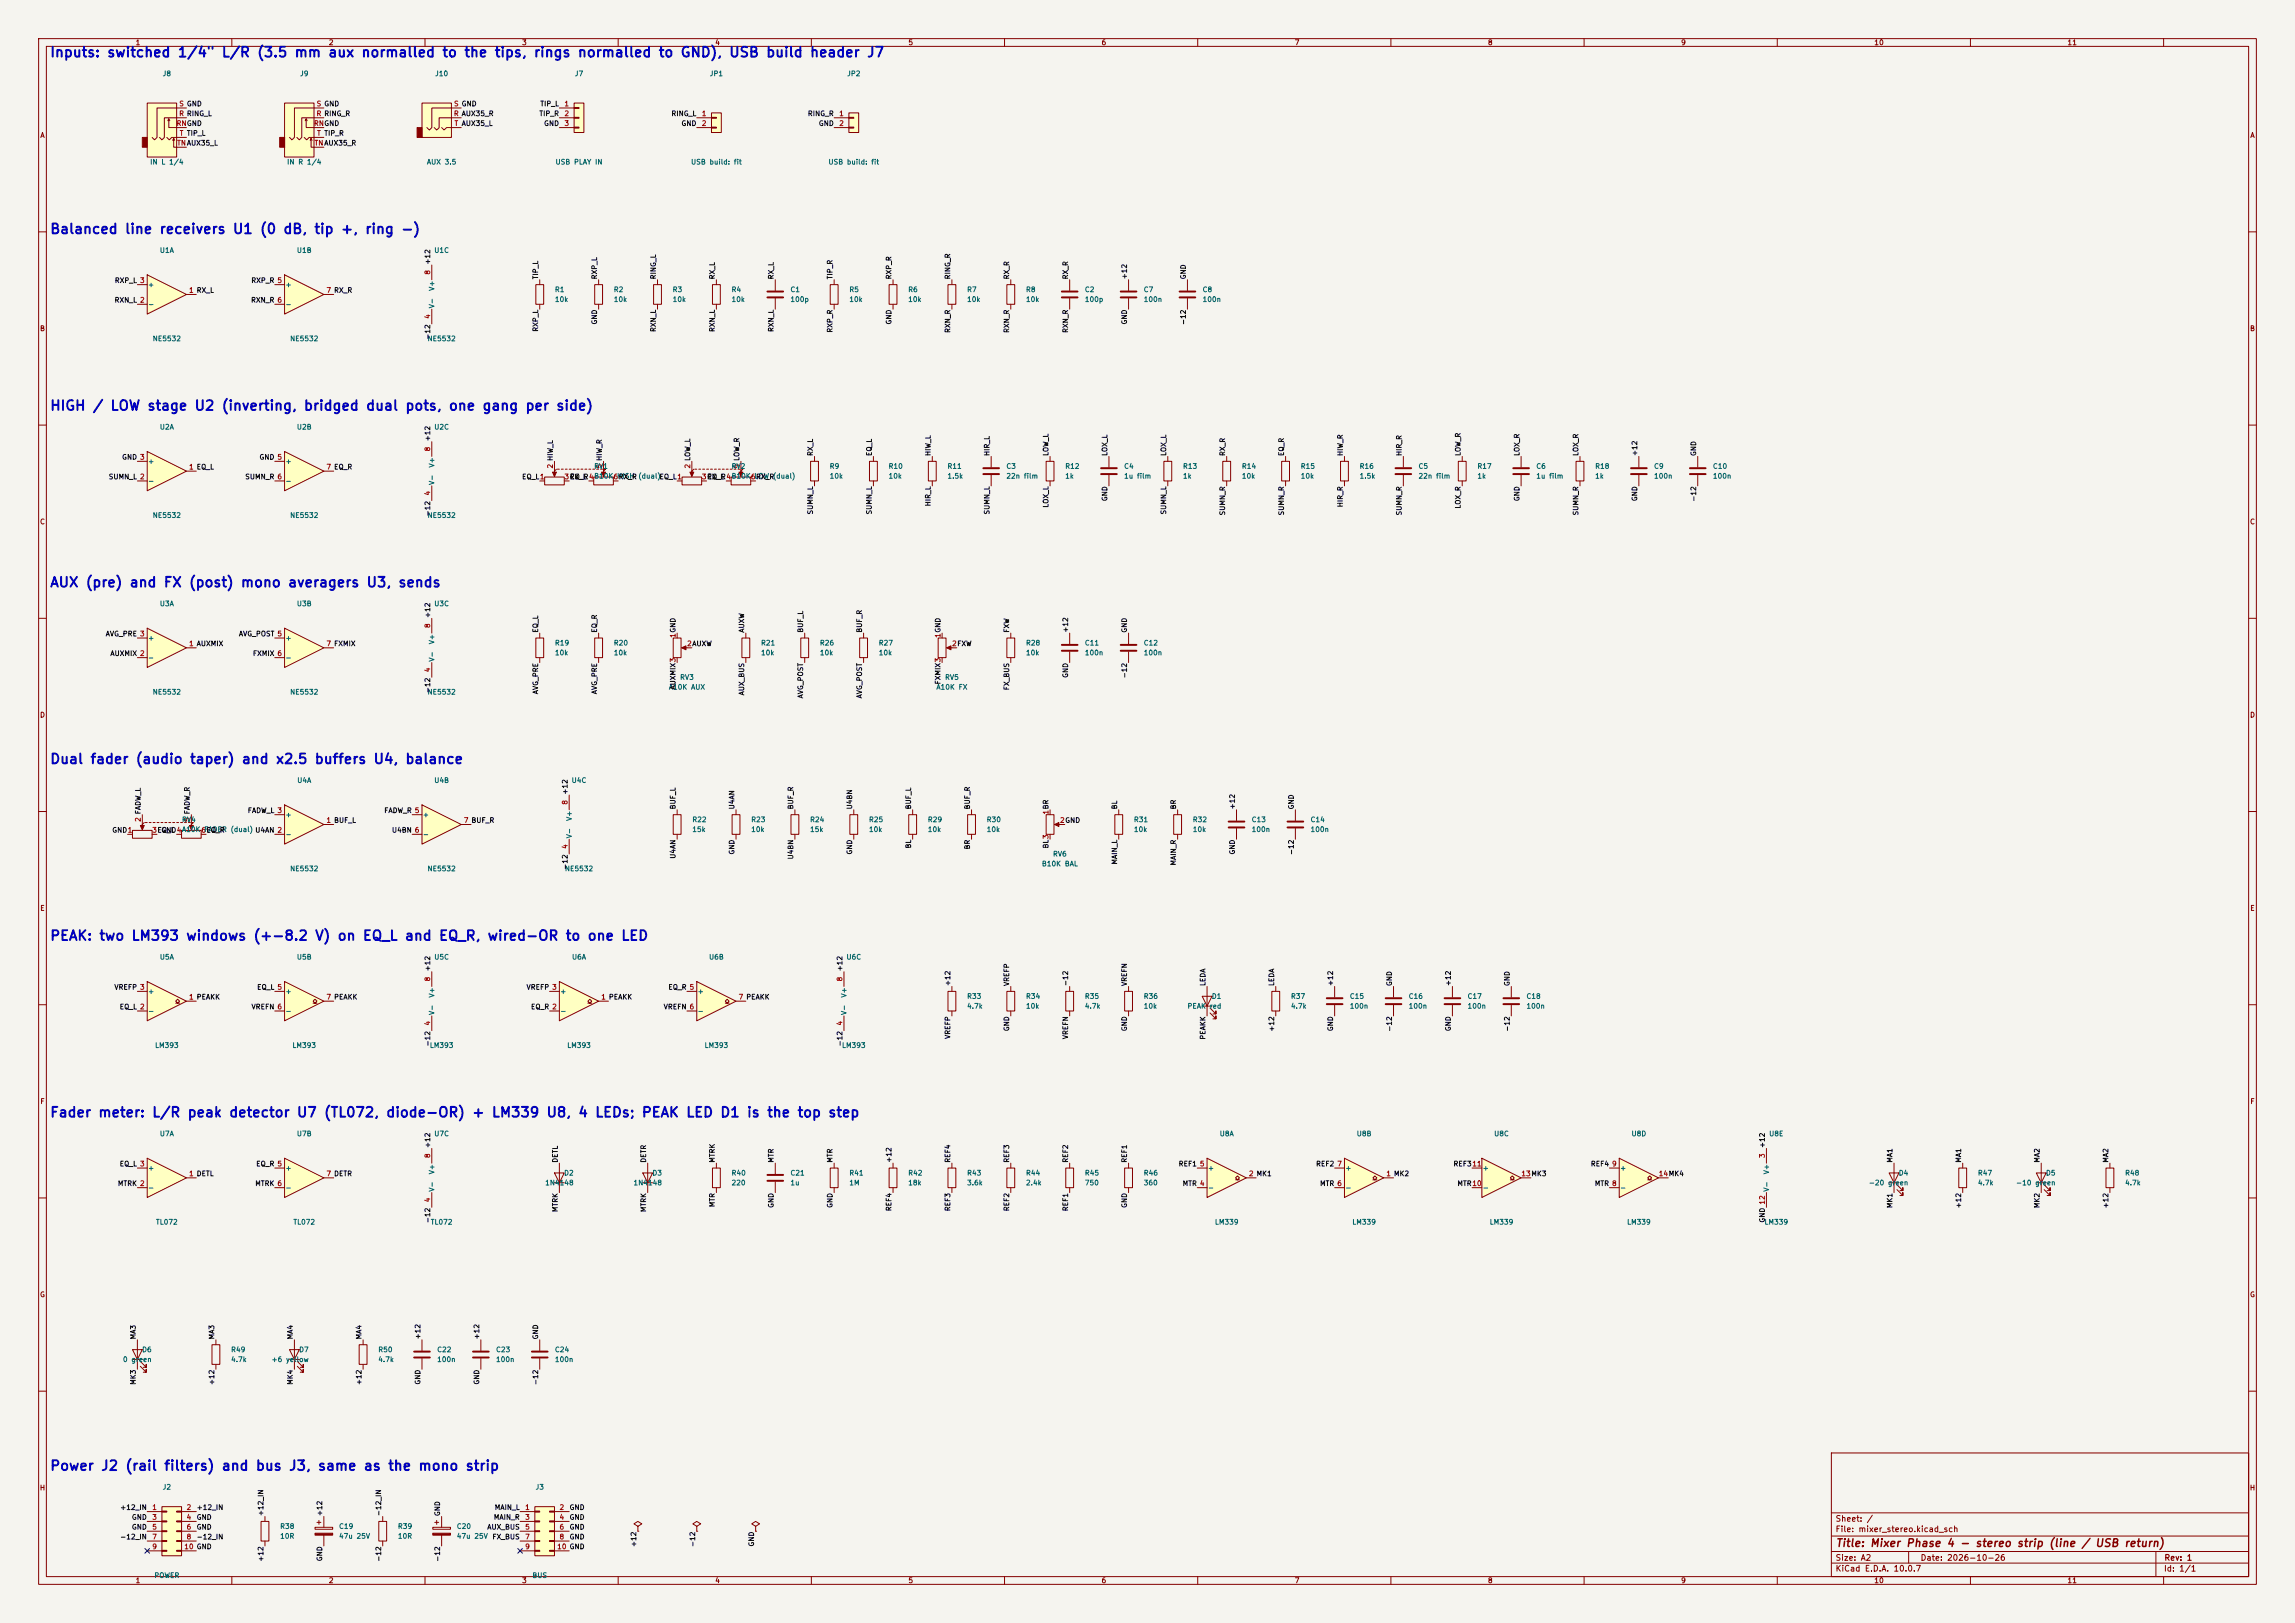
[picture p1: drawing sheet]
<svg xmlns="http://www.w3.org/2000/svg" width="594mm" height="420mm" viewBox="0 0 594 420" stroke-linecap="round" stroke-linejoin="round" font-family="sans-serif">
<defs><g id="words">
<g font-size="2.5" fill="#0000c2">
<text x="12.8" y="15.4">Inputs: switched 1/4&quot; L/R (3.5 mm aux normalled to the tips, rings normalled to GND), USB build header J7</text>
<text x="12.8" y="61.1">Balanced line receivers U1 (0 dB, tip +, ring -)</text>
<text x="12.8" y="106.9">HIGH / LOW stage U2 (inverting, bridged dual pots, one gang per side)</text>
<text x="12.8" y="152.6">AUX (pre) and FX (post) mono averagers U3, sends</text>
<text x="12.8" y="198.3">Dual fader (audio taper) and x2.5 buffers U4, balance</text>
<text x="12.8" y="244">PEAK: two LM393 windows (+-8.2 V) on EQ_L and EQ_R, wired-OR to one LED</text>
<text x="12.8" y="289.7">Fader meter: L/R peak detector U7 (TL072, diode-OR) + LM339 U8, 4 LEDs; PEAK LED D1 is the top step</text>
<text x="12.8" y="381.2">Power J2 (rail filters) and bus J3, same as the mono strip</text>
</g>
<text font-size="2" fill="#840000" x="475" y="400.8">Title: Mixer Phase 4 - stereo strip (line / USB return)</text>
<g font-size="1.5" fill="#840000">
<text x="475" y="394.1">Sheet: /</text>
<text x="475" y="396.8">File: mixer_stereo.kicad_sch</text>
<text x="475" y="407">KiCad E.D.A. 10.0.7</text>
<text x="475" y="404.2">Size: A2</text>
<text x="497" y="404.2">Date: 2026-10-26</text>
<text x="560" y="407">Id: 1/1</text>
<text x="560.1" y="404.2">Rev: 1</text>
</g>
<g font-size="1.3" fill="#840000">
<text x="35" y="12">1</text>
<text x="85" y="12">2</text>
<text x="135" y="12">3</text>
<text x="185" y="12">4</text>
<text x="235" y="12">5</text>
<text x="285" y="12">6</text>
<text x="335" y="12">7</text>
<text x="385" y="12">8</text>
<text x="435" y="12">9</text>
<text x="485" y="12">10</text>
<text x="535" y="12">11</text>
<text x="10.3" y="36">A</text>
<text x="582.3" y="36">A</text>
<text x="10.2" y="86">B</text>
<text x="582.2" y="86">B</text>
<text x="10.2" y="136">C</text>
<text x="582.2" y="136">C</text>
<text x="10.2" y="186">D</text>
<text x="582.2" y="186">D</text>
<text x="10.3" y="236">E</text>
<text x="582.3" y="236">E</text>
<text x="10.3" y="286">F</text>
<text x="582.3" y="286">F</text>
<text x="10.2" y="336">G</text>
<text x="582.2" y="336">G</text>
<text x="10.2" y="386">H</text>
<text x="582.2" y="386">H</text>
<text x="35" y="410">1</text>
<text x="85" y="410">2</text>
<text x="135" y="410">3</text>
<text x="185" y="410">4</text>
<text x="235" y="410">5</text>
<text x="285" y="410">6</text>
<text x="335" y="410">7</text>
<text x="385" y="410">8</text>
<text x="435" y="410">9</text>
<text x="485" y="410">10</text>
<text x="535" y="410">11</text>
</g>
<g font-size="1.3" fill="#006464">
<text x="42" y="20">J8</text>
<text x="77.5" y="20">J9</text>
<text x="112.5" y="20">J10</text>
<text x="148.6" y="20">J7</text>
<text x="183.6" y="20">JP1</text>
<text x="219.1" y="20">JP2</text>
<text x="38.7" y="42.9">IN L 1/4</text>
<text x="74.2" y="42.9">IN R 1/4</text>
<text x="110.4" y="42.9">AUX 3.5</text>
<text x="143.7" y="42.9">USB PLAY IN</text>
<text x="178.7" y="42.9">USB build: fit</text>
<text x="214.3" y="42.9">USB build: fit</text>
<text x="41.2" y="65.7">U1A</text>
<text x="76.7" y="65.7">U1B</text>
<text x="112.3" y="65.7">U1C</text>
<text x="38.2" y="74.6">+</text>
<text x="73.8" y="74.6">+</text>
<text x="112.7" y="75.4" transform="rotate(-90 112.7 75.4)">V+</text>
<text x="143.5" y="75.9">R1</text>
<text x="158.7" y="75.9">R2</text>
<text x="174" y="75.9">R3</text>
<text x="189.2" y="75.9">R4</text>
<text x="204.5" y="75.9">C1</text>
<text x="219.7" y="75.9">R5</text>
<text x="234.9" y="75.9">R6</text>
<text x="250.2" y="75.9">R7</text>
<text x="265.4" y="75.9">R8</text>
<text x="280.7" y="75.9">C2</text>
<text x="295.9" y="75.9">C7</text>
<text x="311.1" y="75.9">C8</text>
<text x="38.2" y="79.7">-</text>
<text x="73.8" y="79.7">-</text>
<text x="112.7" y="79.9" transform="rotate(-90 112.7 79.9)">V-</text>
<text x="143.5" y="78.4">10k</text>
<text x="158.7" y="78.4">10k</text>
<text x="174" y="78.4">10k</text>
<text x="189.2" y="78.4">10k</text>
<text x="204.5" y="78.4">100p</text>
<text x="219.7" y="78.4">10k</text>
<text x="234.9" y="78.4">10k</text>
<text x="250.2" y="78.4">10k</text>
<text x="265.4" y="78.4">10k</text>
<text x="280.7" y="78.4">100p</text>
<text x="295.9" y="78.4">100n</text>
<text x="311.1" y="78.4">100n</text>
<text x="39.4" y="88.6">NE5532</text>
<text x="75" y="88.6">NE5532</text>
<text x="110.5" y="88.6">NE5532</text>
<text x="41.2" y="111.5">U2A</text>
<text x="76.7" y="111.5">U2B</text>
<text x="112.3" y="111.5">U2C</text>
<text x="38.2" y="125.4">-</text>
<text x="38.2" y="120.3">+</text>
<text x="73.8" y="120.3">+</text>
<text x="73.8" y="125.4">-</text>
<text x="112.7" y="125.6" transform="rotate(-90 112.7 125.6)">V-</text>
<text x="112.7" y="121.1" transform="rotate(-90 112.7 121.1)">V+</text>
<text x="153.7" y="121.6">RV1</text>
<text x="189.2" y="121.6">RV2</text>
<text x="214.6" y="121.6">R9</text>
<text x="214.6" y="124.2">10k</text>
<text x="229.9" y="121.6">R10</text>
<text x="229.9" y="124.2">10k</text>
<text x="245.1" y="121.6">R11</text>
<text x="245.1" y="124.2">1.5k</text>
<text x="260.3" y="121.6">C3</text>
<text x="260.3" y="124.2">22n film</text>
<text x="275.6" y="121.6">R12</text>
<text x="275.6" y="124.2">1k</text>
<text x="290.8" y="121.6">C4</text>
<text x="290.8" y="124.2">1u film</text>
<text x="306.1" y="121.6">R13</text>
<text x="306.1" y="124.2">1k</text>
<text x="321.3" y="121.6">R14</text>
<text x="321.3" y="124.2">10k</text>
<text x="336.5" y="121.6">R15</text>
<text x="336.5" y="124.2">10k</text>
<text x="351.8" y="121.6">R16</text>
<text x="351.8" y="124.2">1.5k</text>
<text x="367" y="121.6">C5</text>
<text x="367" y="124.2">22n film</text>
<text x="382.3" y="121.6">R17</text>
<text x="382.3" y="124.2">1k</text>
<text x="397.5" y="121.6">C6</text>
<text x="397.5" y="124.2">1u film</text>
<text x="412.7" y="121.6">R18</text>
<text x="412.7" y="124.2">1k</text>
<text x="428" y="121.6">C9</text>
<text x="428" y="124.2">100n</text>
<text x="443.2" y="121.6">C10</text>
<text x="443.2" y="124.2">100n</text>
<text x="39.4" y="134.3">NE5532</text>
<text x="75" y="134.3">NE5532</text>
<text x="110.5" y="134.3">NE5532</text>
<text x="41.2" y="157.2">U3A</text>
<text x="76.7" y="157.2">U3B</text>
<text x="112.3" y="157.2">U3C</text>
<text x="38.2" y="166.1">+</text>
<text x="73.8" y="166.1">+</text>
<text x="112.7" y="166.8" transform="rotate(-90 112.7 166.8)">V+</text>
<text x="143.5" y="167.3">R19</text>
<text x="158.7" y="167.3">R20</text>
<text x="196.8" y="167.3">R21</text>
<text x="212.1" y="167.3">R26</text>
<text x="227.3" y="167.3">R27</text>
<text x="265.4" y="167.3">R28</text>
<text x="280.7" y="167.3">C11</text>
<text x="295.9" y="167.3">C12</text>
<text x="38.2" y="171.1">-</text>
<text x="73.8" y="171.1">-</text>
<text x="112.7" y="171.3" transform="rotate(-90 112.7 171.3)">V-</text>
<text x="143.5" y="169.9">10k</text>
<text x="158.7" y="169.9">10k</text>
<text x="196.8" y="169.9">10k</text>
<text x="212.1" y="169.9">10k</text>
<text x="227.3" y="169.9">10k</text>
<text x="265.4" y="169.9">10k</text>
<text x="280.7" y="169.9">100n</text>
<text x="295.9" y="169.9">100n</text>
<text x="173" y="178.8">A10K AUX</text>
<text x="175.9" y="176.2">RV3</text>
<text x="242.2" y="178.8">A10K FX</text>
<text x="244.5" y="176.2">RV5</text>
<text x="39.4" y="180">NE5532</text>
<text x="75" y="180">NE5532</text>
<text x="110.5" y="180">NE5532</text>
<text x="76.8" y="202.9">U4A</text>
<text x="112.3" y="202.9">U4B</text>
<text x="147.8" y="202.9">U4C</text>
<text x="47" y="213.1">RV4</text>
<text x="52.7" y="215.6">FADER (dual) U4AN 2</text>
<text x="73.8" y="211.8">+</text>
<text x="109.3" y="211.8">+</text>
<text x="148.3" y="212.6" transform="rotate(-90 148.3 212.6)">V+</text>
<text x="179.1" y="213.1">R22</text>
<text x="179.1" y="215.6">15k</text>
<text x="194.3" y="213.1">R23</text>
<text x="194.3" y="215.6">10k</text>
<text x="209.5" y="213.1">R24</text>
<text x="209.5" y="215.6">15k</text>
<text x="224.8" y="213.1">R25</text>
<text x="224.8" y="215.6">10k</text>
<text x="240" y="213.1">R29</text>
<text x="240" y="215.6">10k</text>
<text x="255.3" y="213.1">R30</text>
<text x="255.3" y="215.6">10k</text>
<text x="293.4" y="213.1">R31</text>
<text x="293.4" y="215.6">10k</text>
<text x="308.6" y="213.1">R32</text>
<text x="308.6" y="215.6">10k</text>
<text x="323.8" y="213.1">C13</text>
<text x="323.8" y="215.6">100n</text>
<text x="339.1" y="213.1">C14</text>
<text x="339.1" y="215.6">100n</text>
<text x="73.8" y="216.9">-</text>
<text x="109.3" y="216.9">-</text>
<text x="148.3" y="217.1" transform="rotate(-90 148.3 217.1)">V-</text>
<text x="272.4" y="221.9">RV6</text>
<text x="75" y="225.8">NE5532</text>
<text x="110.5" y="225.8">NE5532</text>
<text x="146.1" y="225.8">NE5532</text>
<text x="269.5" y="224.5">B10K BAL</text>
<text x="41.2" y="248.6">U5A</text>
<text x="76.7" y="248.6">U5B</text>
<text x="112.3" y="248.6">U5C</text>
<text x="147.9" y="248.6">U6A</text>
<text x="183.4" y="248.6">U6B</text>
<text x="218.9" y="248.6">U6C</text>
<text x="38.2" y="257.5">+</text>
<text x="73.8" y="257.5">+</text>
<text x="144.9" y="257.5">+</text>
<text x="180.4" y="257.5">+</text>
<text x="38.2" y="262.6">-</text>
<text x="73.8" y="262.6">-</text>
<text x="112.7" y="262.8" transform="rotate(-90 112.7 262.8)">V-</text>
<text x="112.7" y="258.3" transform="rotate(-90 112.7 258.3)">V+</text>
<text x="144.9" y="262.6">-</text>
<text x="180.4" y="262.6">-</text>
<text x="219.4" y="262.8" transform="rotate(-90 219.4 262.8)">V-</text>
<text x="219.4" y="258.3" transform="rotate(-90 219.4 258.3)">V+</text>
<text x="250.2" y="258.8">R33</text>
<text x="250.2" y="261.3">4.7k</text>
<text x="265.4" y="258.8">R34</text>
<text x="265.4" y="261.3">10k</text>
<text x="280.7" y="258.8">R35</text>
<text x="280.7" y="261.3">4.7k</text>
<text x="295.9" y="258.8">R36</text>
<text x="295.9" y="261.3">10k</text>
<text x="307.2" y="261.3">PEAK</text>
<text x="313" y="261.3">red</text>
<text x="313.5" y="258.8">D1</text>
<text x="334" y="258.8">R37</text>
<text x="334" y="261.3">4.7k</text>
<text x="349.2" y="258.8">C15</text>
<text x="349.2" y="261.3">100n</text>
<text x="364.5" y="258.8">C16</text>
<text x="364.5" y="261.3">100n</text>
<text x="379.7" y="258.8">C17</text>
<text x="379.7" y="261.3">100n</text>
<text x="395" y="258.8">C18</text>
<text x="395" y="261.3">100n</text>
<text x="40" y="271.5">LM393</text>
<text x="75.6" y="271.5">LM393</text>
<text x="111.1" y="271.5">LM393</text>
<text x="146.7" y="271.5">LM393</text>
<text x="182.2" y="271.5">LM393</text>
<text x="217.8" y="271.5">LM393</text>
<text x="41.2" y="294.3">U7A</text>
<text x="76.7" y="294.3">U7B</text>
<text x="112.3" y="294.3">U7C</text>
<text x="315.6" y="294.3">U8A</text>
<text x="351" y="294.3">U8B</text>
<text x="386.6" y="294.3">U8C</text>
<text x="422.1" y="294.3">U8D</text>
<text x="457.8" y="294.3">U8E</text>
<text x="38.2" y="303.2">+</text>
<text x="73.8" y="303.2">+</text>
<text x="112.7" y="304" transform="rotate(-90 112.7 304)">V+</text>
<text x="145.9" y="304.5">D2</text>
<text x="168.7" y="304.5">D3</text>
<text x="189.2" y="304.5">R40</text>
<text x="204.5" y="304.5">C21</text>
<text x="219.7" y="304.5">R41</text>
<text x="234.9" y="304.5">R42</text>
<text x="250.2" y="304.5">R43</text>
<text x="265.4" y="304.5">R44</text>
<text x="280.7" y="304.5">R45</text>
<text x="295.9" y="304.5">R46</text>
<text x="312.5" y="303.2">+</text>
<text x="348.1" y="303.2">+</text>
<text x="383.6" y="303.2">+</text>
<text x="419.2" y="303.2">+</text>
<text x="458.2" y="304" transform="rotate(-90 458.2 304)">V+</text>
<text x="491.3" y="304.5">D4</text>
<text x="511.8" y="304.5">R47</text>
<text x="529.4" y="304.5">D5</text>
<text x="549.9" y="304.5">R48</text>
<text x="38.2" y="308.3">-</text>
<text x="73.8" y="308.3">-</text>
<text x="112.7" y="308.5" transform="rotate(-90 112.7 308.5)">V-</text>
<text x="141" y="307">1N4148</text>
<text x="163.8" y="307">1N4148</text>
<text x="189.2" y="307">220</text>
<text x="204.5" y="307">1u</text>
<text x="219.7" y="307">1M</text>
<text x="234.9" y="307">18k</text>
<text x="250.2" y="307">3.6k</text>
<text x="265.4" y="307">2.4k</text>
<text x="280.7" y="307">750</text>
<text x="295.9" y="307">360</text>
<text x="312.5" y="308.3">-</text>
<text x="348.1" y="308.3">-</text>
<text x="383.6" y="308.3">-</text>
<text x="419.2" y="308.3">-</text>
<text x="458.2" y="308.5" transform="rotate(-90 458.2 308.5)">V-</text>
<text x="483.6" y="307">-20 green</text>
<text x="511.8" y="307">4.7k</text>
<text x="521.7" y="307">-10 green</text>
<text x="549.9" y="307">4.7k</text>
<text x="40.2" y="317.2">TL072</text>
<text x="75.8" y="317.2">TL072</text>
<text x="111.4" y="317.2">TL072</text>
<text x="314.3" y="317.2">LM339</text>
<text x="349.9" y="317.2">LM339</text>
<text x="385.4" y="317.2">LM339</text>
<text x="421" y="317.2">LM339</text>
<text x="456.6" y="317.2">LM339</text>
<text x="31.7" y="352.8">0 green</text>
<text x="36.7" y="350.2">D6</text>
<text x="59.7" y="350.2">R49</text>
<text x="59.7" y="352.8">4.7k</text>
<text x="70.2" y="352.8">+6 yellow</text>
<text x="77.3" y="350.2">D7</text>
<text x="97.8" y="350.2">R50</text>
<text x="97.8" y="352.8">4.7k</text>
<text x="113" y="350.2">C22</text>
<text x="113" y="352.8">100n</text>
<text x="128.3" y="350.2">C23</text>
<text x="128.3" y="352.8">100n</text>
<text x="143.5" y="350.2">C24</text>
<text x="143.5" y="352.8">100n</text>
<text x="42" y="385.8">J2</text>
<text x="138.5" y="385.8">J3</text>
<text x="72.4" y="395.9">R38</text>
<text x="87.6" y="395.9">C19</text>
<text x="102.9" y="395.9">R39</text>
<text x="118.1" y="395.9">C20</text>
<text x="72.4" y="398.5">10R</text>
<text x="87.6" y="398.5">47u 25V</text>
<text x="102.9" y="398.5">10R</text>
<text x="118.1" y="398.5">47u 25V</text>
<text x="39.8" y="408.6">POWER</text>
<text x="137.7" y="408.6">BUS</text>
</g>
<g font-size="1.3" fill="#a90000">
<text x="46.3" y="27.8">S GND</text>
<text x="81.8" y="27.8">S GND</text>
<text x="117.4" y="27.8">S GND</text>
<text x="146" y="27.8">1</text>
<text x="45.6" y="32.9">RNGND</text>
<text x="46.2" y="30.3">R RING_L</text>
<text x="46.4" y="35.4">T TIP_L</text>
<text x="81.1" y="32.9">RNGND</text>
<text x="81.8" y="30.3">R RING_R</text>
<text x="81.9" y="35.4">T TIP_R</text>
<text x="117.3" y="30.3">R AUX35_R</text>
<text x="117.5" y="32.9">T AUX35_L</text>
<text x="146" y="30.3">2</text>
<text x="146" y="32.9">3</text>
<text x="181.5" y="30.3">1</text>
<text x="181.5" y="32.9">2</text>
<text x="217.1" y="30.3">1</text>
<text x="217.1" y="32.9">2</text>
<text x="45.7" y="38">TNAUX35_L</text>
<text x="81.3" y="38">TNAUX35_R</text>
<text x="111.6" y="71.2" transform="rotate(-90 111.6 71.2)">8</text>
<text x="48.8" y="76.1">1 RX_L</text>
<text x="84.4" y="76.1">7 RX_R</text>
<text x="111.6" y="82.6" transform="rotate(-90 111.6 82.6)">4</text>
<text x="111.6" y="116.9" transform="rotate(-90 111.6 116.9)">8</text>
<text x="48.8" y="121.8">1 EQ_L</text>
<text x="84.4" y="121.8">7 EQ_R</text>
<text x="143.4" y="121.4" transform="rotate(-90 143.4 121.4)">2 HIW_L</text>
<text x="146" y="124.3">3RX_L</text>
<text x="156.1" y="121.4" transform="rotate(-90 156.1 121.4)">5 HIW_R</text>
<text x="178.9" y="121.4" transform="rotate(-90 178.9 121.4)">2 LOW_L</text>
<text x="181.5" y="124.3">3RX_L</text>
<text x="191.6" y="121.4" transform="rotate(-90 191.6 121.4)">5 LOW_R</text>
<text x="111.6" y="128.4" transform="rotate(-90 111.6 128.4)">4</text>
<text x="48.8" y="167.5">1 AUXMIX</text>
<text x="84.4" y="167.5">7 FXMIX</text>
<text x="111.6" y="162.7" transform="rotate(-90 111.6 162.7)">8</text>
<text x="175.1" y="165.2" transform="rotate(-90 175.1 165.2)">1GND</text>
<text x="177.7" y="167.5">2AUXW</text>
<text x="243.7" y="165.2" transform="rotate(-90 243.7 165.2)">1GND</text>
<text x="246.3" y="167.5">2FXW</text>
<text x="111.6" y="174.1" transform="rotate(-90 111.6 174.1)">4</text>
<text x="147.2" y="208.4" transform="rotate(-90 147.2 208.4)">8</text>
<text x="36.7" y="212.8" transform="rotate(-90 36.7 212.8)">2 FADW_L</text>
<text x="39.3" y="215.8">3EQ_L</text>
<text x="49.4" y="212.8" transform="rotate(-90 49.4 212.8)">5 FADW_R</text>
<text x="84.4" y="213.2">1 BUF_L</text>
<text x="119.9" y="213.2">7 BUF_R</text>
<text x="271.6" y="210.9" transform="rotate(-90 271.6 210.9)">1BR</text>
<text x="274.2" y="213.2">2GND</text>
<text x="147.2" y="219.8" transform="rotate(-90 147.2 219.8)">4</text>
<text x="111.6" y="254.1" transform="rotate(-90 111.6 254.1)">8</text>
<text x="218.3" y="254.1" transform="rotate(-90 218.3 254.1)">8</text>
<text x="48.8" y="258.9">1 PEAKK</text>
<text x="84.4" y="258.9">7 PEAKK</text>
<text x="155.5" y="258.9">1 PEAKK</text>
<text x="191" y="258.9">7 PEAKK</text>
<text x="111.6" y="265.5" transform="rotate(-90 111.6 265.5)">4</text>
<text x="218.3" y="265.5" transform="rotate(-90 218.3 265.5)">4</text>
<text x="111.6" y="299.8" transform="rotate(-90 111.6 299.8)">8</text>
<text x="457.1" y="299.8" transform="rotate(-90 457.1 299.8)">3</text>
<text x="48.8" y="304.7">1 DETL</text>
<text x="84.4" y="304.7">7 DETR</text>
<text x="310.4" y="302.1">5</text>
<text x="323.1" y="304.7">2 MK1</text>
<text x="346" y="302.1">7</text>
<text x="358.7" y="304.7">1 MK2</text>
<text x="393.6" y="304.7">13MK3</text>
<text x="417.1" y="302.1">9</text>
<text x="429.2" y="304.7">14MK4</text>
<text x="111.6" y="311.2" transform="rotate(-90 111.6 311.2)">4</text>
<text x="39.3" y="391">1</text>
<text x="39.3" y="393.6">3</text>
<text x="48.2" y="391">2</text>
<text x="48.2" y="393.6">4</text>
<text x="135.8" y="391">1</text>
<text x="135.8" y="393.6">3</text>
<text x="144.7" y="391">2</text>
<text x="144.7" y="393.6">4</text>
<text x="39.3" y="396.1">5</text>
<text x="39.3" y="398.6">7</text>
<text x="39.3" y="401.2">9</text>
<text x="47.6" y="401.2">10 GND</text>
<text x="48.2" y="396.1">6</text>
<text x="48.2" y="398.6">8</text>
<text x="135.8" y="396.1">5</text>
<text x="135.8" y="398.6">7</text>
<text x="135.8" y="401.2">9</text>
<text x="144.1" y="401.2">10 GND</text>
<text x="144.7" y="396.1">6</text>
<text x="144.7" y="398.6">8</text>
</g>
<g font-size="1.3" fill="#0f0f0f">
<text x="139.7" y="27.8">TIP_L</text>
<text x="139.5" y="30.4">TIP_R</text>
<text x="140.7" y="32.9">GND</text>
<text x="173.6" y="30.4">RING_L</text>
<text x="176.2" y="32.9">GND</text>
<text x="209" y="30.4">RING_R</text>
<text x="211.8" y="32.9">GND</text>
<text x="111.6" y="68.6" transform="rotate(-90 111.6 68.6)">+12</text>
<text x="29.6" y="73.5">RXP_L 3</text>
<text x="64.9" y="73.5">RXP_R 5</text>
<text x="139.6" y="72.4" transform="rotate(-90 139.6 72.4)">TIP_L</text>
<text x="154.8" y="72.4" transform="rotate(-90 154.8 72.4)">RXP_L</text>
<text x="170.1" y="72.4" transform="rotate(-90 170.1 72.4)">RING_L</text>
<text x="185.3" y="72.4" transform="rotate(-90 185.3 72.4)">RX_L</text>
<text x="200.5" y="72.4" transform="rotate(-90 200.5 72.4)">RX_L</text>
<text x="215.8" y="72.4" transform="rotate(-90 215.8 72.4)">TIP_R</text>
<text x="231" y="72.4" transform="rotate(-90 231 72.4)">RXP_R</text>
<text x="246.3" y="72.4" transform="rotate(-90 246.3 72.4)">RING_R</text>
<text x="261.5" y="72.4" transform="rotate(-90 261.5 72.4)">RX_R</text>
<text x="276.7" y="72.4" transform="rotate(-90 276.7 72.4)">RX_R</text>
<text x="292" y="72.4" transform="rotate(-90 292 72.4)">+12</text>
<text x="307.2" y="72.4" transform="rotate(-90 307.2 72.4)">GND</text>
<text x="29.5" y="78.6">RXN_L 2</text>
<text x="64.8" y="78.6">RXN_R 6</text>
<text x="111.6" y="88" transform="rotate(-90 111.6 88)">-12</text>
<text x="139.6" y="86" transform="rotate(-90 139.6 86)">RXP_L</text>
<text x="154.8" y="84.1" transform="rotate(-90 154.8 84.1)">GND</text>
<text x="170.1" y="86" transform="rotate(-90 170.1 86)">RXN_L</text>
<text x="185.3" y="86" transform="rotate(-90 185.3 86)">RXN_L</text>
<text x="200.5" y="86" transform="rotate(-90 200.5 86)">RXN_L</text>
<text x="215.8" y="86.2" transform="rotate(-90 215.8 86.2)">RXP_R</text>
<text x="231" y="84.1" transform="rotate(-90 231 84.1)">GND</text>
<text x="246.3" y="86.3" transform="rotate(-90 246.3 86.3)">RXN_R</text>
<text x="261.5" y="86.3" transform="rotate(-90 261.5 86.3)">RXN_R</text>
<text x="276.7" y="86.3" transform="rotate(-90 276.7 86.3)">RXN_R</text>
<text x="292" y="84.1" transform="rotate(-90 292 84.1)">GND</text>
<text x="307.2" y="84.2" transform="rotate(-90 307.2 84.2)">-12</text>
<text x="31.5" y="119.3">GND 3</text>
<text x="67" y="119.3">GND 5</text>
<text x="111.6" y="114.3" transform="rotate(-90 111.6 114.3)">+12</text>
<text x="210.7" y="118.1" transform="rotate(-90 210.7 118.1)">RX_L</text>
<text x="225.9" y="118.1" transform="rotate(-90 225.9 118.1)">EQ_L</text>
<text x="241.2" y="118.1" transform="rotate(-90 241.2 118.1)">HIW_L</text>
<text x="256.4" y="118.1" transform="rotate(-90 256.4 118.1)">HIR_L</text>
<text x="271.7" y="118.1" transform="rotate(-90 271.7 118.1)">LOW_L</text>
<text x="286.9" y="118.1" transform="rotate(-90 286.9 118.1)">LOX_L</text>
<text x="302.1" y="118.1" transform="rotate(-90 302.1 118.1)">LOX_L</text>
<text x="317.4" y="118.1" transform="rotate(-90 317.4 118.1)">RX_R</text>
<text x="332.6" y="118.1" transform="rotate(-90 332.6 118.1)">EQ_R</text>
<text x="347.9" y="118.1" transform="rotate(-90 347.9 118.1)">HIW_R</text>
<text x="363.1" y="118.1" transform="rotate(-90 363.1 118.1)">HIR_R</text>
<text x="378.3" y="118.1" transform="rotate(-90 378.3 118.1)">LOW_R</text>
<text x="393.6" y="118.1" transform="rotate(-90 393.6 118.1)">LOX_R</text>
<text x="408.8" y="118.1" transform="rotate(-90 408.8 118.1)">LOX_R</text>
<text x="424.1" y="118.1" transform="rotate(-90 424.1 118.1)">+12</text>
<text x="439.3" y="118.1" transform="rotate(-90 439.3 118.1)">GND</text>
<text x="28" y="124.3">SUMN_L 2</text>
<text x="63.3" y="124.3">SUMN_R 6</text>
<text x="135" y="124.3">EQ_L1</text>
<text x="147.5" y="124.3">EQ_R4B10K6HIGH</text>
<text x="160" y="124.3">RX_R(dual)EQ_L1</text>
<text x="183" y="124.3">EQ_R4B10K6LOW</text>
<text x="195.6" y="124.3">RX_R(dual)</text>
<text x="241.2" y="131.2" transform="rotate(-90 241.2 131.2)">HIR_L</text>
<text x="271.7" y="131.5" transform="rotate(-90 271.7 131.5)">LOX_L</text>
<text x="286.9" y="129.8" transform="rotate(-90 286.9 129.8)">GND</text>
<text x="347.9" y="131.4" transform="rotate(-90 347.9 131.4)">HIR_R</text>
<text x="378.3" y="131.8" transform="rotate(-90 378.3 131.8)">LOX_R</text>
<text x="393.6" y="129.8" transform="rotate(-90 393.6 129.8)">GND</text>
<text x="424.1" y="129.8" transform="rotate(-90 424.1 129.8)">GND</text>
<text x="439.3" y="129.9" transform="rotate(-90 439.3 129.9)">-12</text>
<text x="111.6" y="133.8" transform="rotate(-90 111.6 133.8)">-12</text>
<text x="210.7" y="133.3" transform="rotate(-90 210.7 133.3)">SUMN_L</text>
<text x="225.9" y="133.3" transform="rotate(-90 225.9 133.3)">SUMN_L</text>
<text x="256.4" y="133.3" transform="rotate(-90 256.4 133.3)">SUMN_L</text>
<text x="302.1" y="133.3" transform="rotate(-90 302.1 133.3)">SUMN_L</text>
<text x="317.4" y="133.5" transform="rotate(-90 317.4 133.5)">SUMN_R</text>
<text x="332.6" y="133.5" transform="rotate(-90 332.6 133.5)">SUMN_R</text>
<text x="363.1" y="133.5" transform="rotate(-90 363.1 133.5)">SUMN_R</text>
<text x="408.8" y="133.5" transform="rotate(-90 408.8 133.5)">SUMN_R</text>
<text x="111.6" y="160" transform="rotate(-90 111.6 160)">+12</text>
<text x="27.2" y="165">AVG_PRE 3</text>
<text x="61.7" y="165">AVG_POST 5</text>
<text x="139.6" y="163.9" transform="rotate(-90 139.6 163.9)">EQ_L</text>
<text x="154.8" y="163.9" transform="rotate(-90 154.8 163.9)">EQ_R</text>
<text x="192.9" y="163.9" transform="rotate(-90 192.9 163.9)">AUXW</text>
<text x="208.2" y="163.9" transform="rotate(-90 208.2 163.9)">BUF_L</text>
<text x="223.4" y="163.9" transform="rotate(-90 223.4 163.9)">BUF_R</text>
<text x="261.5" y="163.9" transform="rotate(-90 261.5 163.9)">FXW</text>
<text x="276.7" y="163.9" transform="rotate(-90 276.7 163.9)">+12</text>
<text x="292" y="163.9" transform="rotate(-90 292 163.9)">GND</text>
<text x="28.4" y="170.1">AUXMIX 2</text>
<text x="65.3" y="170.1">FXMIX 6</text>
<text x="111.6" y="179.5" transform="rotate(-90 111.6 179.5)">-12</text>
<text x="139.6" y="179.8" transform="rotate(-90 139.6 179.8)">AVG_PRE</text>
<text x="154.8" y="179.8" transform="rotate(-90 154.8 179.8)">AVG_PRE</text>
<text x="175.1" y="178.6" transform="rotate(-90 175.1 178.6)">AUXMIX3</text>
<text x="243.7" y="177.2" transform="rotate(-90 243.7 177.2)">FXMIX3</text>
<text x="261.5" y="178.8" transform="rotate(-90 261.5 178.8)">FX_BUS</text>
<text x="276.7" y="175.5" transform="rotate(-90 276.7 175.5)">GND</text>
<text x="292" y="175.7" transform="rotate(-90 292 175.7)">-12</text>
<text x="192.9" y="180.1" transform="rotate(-90 192.9 180.1)">AUX_BUS</text>
<text x="208.2" y="180.9" transform="rotate(-90 208.2 180.9)">AVG_POST</text>
<text x="223.4" y="180.9" transform="rotate(-90 223.4 180.9)">AVG_POST</text>
<text x="147.2" y="205.8" transform="rotate(-90 147.2 205.8)">+12</text>
<text x="175.1" y="209.6" transform="rotate(-90 175.1 209.6)">BUF_L</text>
<text x="190.4" y="209.6" transform="rotate(-90 190.4 209.6)">U4AN</text>
<text x="205.6" y="209.6" transform="rotate(-90 205.6 209.6)">BUF_R</text>
<text x="220.9" y="209.6" transform="rotate(-90 220.9 209.6)">U4BN</text>
<text x="236.1" y="209.6" transform="rotate(-90 236.1 209.6)">BUF_L</text>
<text x="251.3" y="209.6" transform="rotate(-90 251.3 209.6)">BUF_R</text>
<text x="289.4" y="209.6" transform="rotate(-90 289.4 209.6)">BL</text>
<text x="304.7" y="209.6" transform="rotate(-90 304.7 209.6)">BR</text>
<text x="319.9" y="209.6" transform="rotate(-90 319.9 209.6)">+12</text>
<text x="335.2" y="209.6" transform="rotate(-90 335.2 209.6)">GND</text>
<text x="28.9" y="215.8">GND1</text>
<text x="41.6" y="215.8">GND4A10K6EQ_R</text>
<text x="64" y="210.7">FADW_L 3</text>
<text x="99.3" y="210.7">FADW_R 5</text>
<text x="101.3" y="215.8">U4BN 6</text>
<text x="190.4" y="221.3" transform="rotate(-90 190.4 221.3)">GND</text>
<text x="220.9" y="221.3" transform="rotate(-90 220.9 221.3)">GND</text>
<text x="236.1" y="219.7" transform="rotate(-90 236.1 219.7)">BL</text>
<text x="251.3" y="219.9" transform="rotate(-90 251.3 219.9)">BR</text>
<text x="271.7" y="219.7" transform="rotate(-90 271.7 219.7)">BL3</text>
<text x="319.9" y="221.3" transform="rotate(-90 319.9 221.3)">GND</text>
<text x="335.2" y="221.4" transform="rotate(-90 335.2 221.4)">-12</text>
<text x="147.2" y="225.2" transform="rotate(-90 147.2 225.2)">-12</text>
<text x="175.1" y="222.4" transform="rotate(-90 175.1 222.4)">U4AN</text>
<text x="205.6" y="222.5" transform="rotate(-90 205.6 222.5)">U4BN</text>
<text x="289.4" y="223.9" transform="rotate(-90 289.4 223.9)">MAIN_L</text>
<text x="304.7" y="224.1" transform="rotate(-90 304.7 224.1)">MAIN_R</text>
<text x="111.6" y="251.5" transform="rotate(-90 111.6 251.5)">+12</text>
<text x="218.3" y="251.5" transform="rotate(-90 218.3 251.5)">+12</text>
<text x="29.5" y="256.4">VREFP 3</text>
<text x="66.4" y="256.4">EQ_L 5</text>
<text x="136.1" y="256.4">VREFP 3</text>
<text x="172.9" y="256.4">EQ_R 5</text>
<text x="246.3" y="255.3" transform="rotate(-90 246.3 255.3)">+12</text>
<text x="261.5" y="255.3" transform="rotate(-90 261.5 255.3)">VREFP</text>
<text x="276.7" y="255.3" transform="rotate(-90 276.7 255.3)">-12</text>
<text x="292" y="255.3" transform="rotate(-90 292 255.3)">VREFN</text>
<text x="312.3" y="255.3" transform="rotate(-90 312.3 255.3)">LEDA</text>
<text x="330.1" y="255.3" transform="rotate(-90 330.1 255.3)">LEDA</text>
<text x="345.3" y="255.3" transform="rotate(-90 345.3 255.3)">+12</text>
<text x="360.6" y="255.3" transform="rotate(-90 360.6 255.3)">GND</text>
<text x="375.8" y="255.3" transform="rotate(-90 375.8 255.3)">+12</text>
<text x="391" y="255.3" transform="rotate(-90 391 255.3)">GND</text>
<text x="30.9" y="261.5">EQ_L 2</text>
<text x="65" y="261.5">VREFN 6</text>
<text x="137.3" y="261.5">EQ_R 2</text>
<text x="171.6" y="261.5">VREFN 6</text>
<text x="246.3" y="269" transform="rotate(-90 246.3 269)">VREFP</text>
<text x="261.5" y="267" transform="rotate(-90 261.5 267)">GND</text>
<text x="276.7" y="269" transform="rotate(-90 276.7 269)">VREFN</text>
<text x="292" y="267" transform="rotate(-90 292 267)">GND</text>
<text x="312.3" y="269.2" transform="rotate(-90 312.3 269.2)">PEAKK</text>
<text x="330.1" y="267.1" transform="rotate(-90 330.1 267.1)">+12</text>
<text x="345.3" y="267" transform="rotate(-90 345.3 267)">GND</text>
<text x="360.6" y="267.1" transform="rotate(-90 360.6 267.1)">-12</text>
<text x="375.8" y="267" transform="rotate(-90 375.8 267)">GND</text>
<text x="391" y="267.1" transform="rotate(-90 391 267.1)">-12</text>
<text x="111.6" y="270.9" transform="rotate(-90 111.6 270.9)">-12</text>
<text x="218.3" y="270.9" transform="rotate(-90 218.3 270.9)">-12</text>
<text x="111.6" y="297.2" transform="rotate(-90 111.6 297.2)">+12</text>
<text x="457.1" y="297.2" transform="rotate(-90 457.1 297.2)">+12</text>
<text x="30.9" y="302.1">EQ_L 3</text>
<text x="66.2" y="302.1">EQ_R 5</text>
<text x="144.7" y="301" transform="rotate(-90 144.7 301)">DETL</text>
<text x="167.5" y="301" transform="rotate(-90 167.5 301)">DETR</text>
<text x="185.3" y="301" transform="rotate(-90 185.3 301)">MTRK</text>
<text x="200.5" y="301" transform="rotate(-90 200.5 301)">MTR</text>
<text x="215.8" y="301" transform="rotate(-90 215.8 301)">MTR</text>
<text x="231" y="301" transform="rotate(-90 231 301)">+12</text>
<text x="246.3" y="301" transform="rotate(-90 246.3 301)">REF4</text>
<text x="261.5" y="301" transform="rotate(-90 261.5 301)">REF3</text>
<text x="276.7" y="301" transform="rotate(-90 276.7 301)">REF2</text>
<text x="292" y="301" transform="rotate(-90 292 301)">REF1</text>
<text x="304.9" y="302.1">REF1</text>
<text x="340.5" y="302.1">REF2</text>
<text x="376.1" y="302.1">REF311</text>
<text x="411.6" y="302.1">REF4</text>
<text x="490.1" y="301" transform="rotate(-90 490.1 301)">MA1</text>
<text x="507.9" y="301" transform="rotate(-90 507.9 301)">MA1</text>
<text x="528.2" y="301" transform="rotate(-90 528.2 301)">MA2</text>
<text x="546" y="301" transform="rotate(-90 546 301)">MA2</text>
<text x="30.4" y="307.2">MTRK 2</text>
<text x="65.9" y="307.2">MTRK 6</text>
<text x="306" y="307.2">MTR 4</text>
<text x="341.5" y="307.2">MTR 6</text>
<text x="377.1" y="307.2">MTR10</text>
<text x="412.6" y="307.2">MTR 8</text>
<text x="111.6" y="316.6" transform="rotate(-90 111.6 316.6)">-12</text>
<text x="144.7" y="313.8" transform="rotate(-90 144.7 313.8)">MTRK</text>
<text x="167.5" y="313.8" transform="rotate(-90 167.5 313.8)">MTRK</text>
<text x="185.3" y="312.5" transform="rotate(-90 185.3 312.5)">MTR</text>
<text x="200.5" y="312.7" transform="rotate(-90 200.5 312.7)">GND</text>
<text x="215.8" y="312.7" transform="rotate(-90 215.8 312.7)">GND</text>
<text x="231" y="313.6" transform="rotate(-90 231 313.6)">REF4</text>
<text x="246.3" y="313.6" transform="rotate(-90 246.3 313.6)">REF3</text>
<text x="261.5" y="313.6" transform="rotate(-90 261.5 313.6)">REF2</text>
<text x="276.7" y="313.6" transform="rotate(-90 276.7 313.6)">REF1</text>
<text x="292" y="312.7" transform="rotate(-90 292 312.7)">GND</text>
<text x="457.1" y="316.5" transform="rotate(-90 457.1 316.5)">GND 12</text>
<text x="490.1" y="312.8" transform="rotate(-90 490.1 312.8)">MK1</text>
<text x="507.9" y="312.8" transform="rotate(-90 507.9 312.8)">+12</text>
<text x="528.2" y="312.8" transform="rotate(-90 528.2 312.8)">MK2</text>
<text x="546" y="312.8" transform="rotate(-90 546 312.8)">+12</text>
<text x="35.4" y="346.7" transform="rotate(-90 35.4 346.7)">MA3</text>
<text x="55.8" y="346.7" transform="rotate(-90 55.8 346.7)">MA3</text>
<text x="76.1" y="346.7" transform="rotate(-90 76.1 346.7)">MA4</text>
<text x="93.9" y="346.7" transform="rotate(-90 93.9 346.7)">MA4</text>
<text x="109.1" y="346.7" transform="rotate(-90 109.1 346.7)">+12</text>
<text x="124.3" y="346.7" transform="rotate(-90 124.3 346.7)">+12</text>
<text x="139.6" y="346.7" transform="rotate(-90 139.6 346.7)">GND</text>
<text x="35.4" y="358.5" transform="rotate(-90 35.4 358.5)">MK3</text>
<text x="55.8" y="358.5" transform="rotate(-90 55.8 358.5)">+12</text>
<text x="76.1" y="358.5" transform="rotate(-90 76.1 358.5)">MK4</text>
<text x="93.9" y="358.5" transform="rotate(-90 93.9 358.5)">+12</text>
<text x="109.1" y="358.4" transform="rotate(-90 109.1 358.4)">GND</text>
<text x="124.3" y="358.4" transform="rotate(-90 124.3 358.4)">GND</text>
<text x="139.6" y="358.5" transform="rotate(-90 139.6 358.5)">-12</text>
<text x="31" y="391">+12_IN</text>
<text x="34" y="393.6">GND</text>
<text x="50.8" y="391">+12_IN</text>
<text x="50.8" y="393.6">GND</text>
<text x="68.5" y="392.5" transform="rotate(-90 68.5 392.5)">+12_IN</text>
<text x="83.7" y="392.5" transform="rotate(-90 83.7 392.5)">+12</text>
<text x="98.9" y="392.5" transform="rotate(-90 98.9 392.5)">-12_IN</text>
<text x="114.2" y="392.5" transform="rotate(-90 114.2 392.5)">GND</text>
<text x="127.7" y="393.6">MAIN_R</text>
<text x="127.9" y="391">MAIN_L</text>
<text x="147.3" y="391">GND</text>
<text x="147.3" y="393.6">GND</text>
<text x="31" y="398.7">-12_IN</text>
<text x="34" y="396.1">GND</text>
<text x="50.8" y="396.1">GND</text>
<text x="50.8" y="398.7">-12_IN</text>
<text x="126" y="396.1">AUX_BUS</text>
<text x="127.3" y="398.7">FX_BUS</text>
<text x="147.3" y="396.1">GND</text>
<text x="147.3" y="398.7">GND</text>
<text x="165" y="400.5" transform="rotate(-90 165 400.5)">+12</text>
<text x="180.2" y="400.5" transform="rotate(-90 180.2 400.5)">-12</text>
<text x="195.5" y="400.3" transform="rotate(-90 195.5 400.3)">GND</text>
<text x="68.5" y="404.3" transform="rotate(-90 68.5 404.3)">+12</text>
<text x="83.7" y="404.1" transform="rotate(-90 83.7 404.1)">GND</text>
<text x="98.9" y="404.3" transform="rotate(-90 98.9 404.3)">-12</text>
<text x="114.2" y="404.3" transform="rotate(-90 114.2 404.3)">-12</text>
</g>
</g></defs>
<path d="M0 0h594v420h-594z" fill="#f5f4ef" stroke="#f5f4ef" stroke-width=".26"/>
<g fill="none" stroke="#840000" stroke-width=".26">
<path d="M10 10h574v400h-574zM12 12h570v396h-570zM60 10v2M110 10v2M160 10v2M210 10v2M260 10v2M310 10v2M360 10v2M410 10v2M460 10v2M510 10v2"/>
<path d="M560 10v2M10 60h2M582 60h2M10 110h2M407.9 119.4h2.1v5.1h-2.1zM408.9 118.1v1.3M582 110h2M408.9 124.5v1.2M10 160h2M582 160h2M10 210h2M582 210h2"/>
<path d="M10 260h2M582 260h2M10 310h2M582 310h2M10 360h2M474 376h108v32h-108zM582 360h2M474 397.5h108M474 391.5h108M60 408v2M110 408v2M160 408v2"/>
<path d="M210 408v2M260 408v2M310 408v2M360 408v2M410 408v2M460 408v2M474 404.5h108M474 401.5h108M494 401.5v3M510 408v2M558 401.5v6.5M560 408v2"/>
</g>
<path d="M383.5 299.7l10.2 5.1-10.2 5.1z" fill="#ffffc2"/>
<g fill="none" stroke="#840000" stroke-width=".26">
<path d="M242.8 165.1h2.1v5.1h-2.1zM243.8 163.8v1.3M243.8 170.2v1.3M245.4 167.6h2.2M383.5 299.7l10.2 5.1-10.2 5.1zM381 307.3h2.5M381 302.3h2.5M390.9 305.3h.5l-.5-.5 .5-.5 .5 .5-.5 .5h.5M393.7 304.8h2.5M34.3 349.3h2.5l-1.2 2.5zM34.3 351.8h2.5M35.6 346.7v7.6"/>
<path d="M36.3 353.6l1.5 1.5v-.8v.8h-.7M36.3 352.3l1.5 1.5v-.7v.7h-.7"/>
</g>
<path d="M245 167.6l1.1-.5v1z" fill="#840000" stroke="#840000" stroke-width=".26"/>
<path d="M419.1 299.7l10.2 5.1-10.2 5.1z" fill="#ffffc2"/>
<path d="M419.1 299.7l10.2 5.1-10.2 5.1zM416.6 307.3h2.5M416.6 302.3h2.5M426.5 305.3h.5l-.5-.5 .5-.5 .5 .5-.5 .5h.5M429.3 304.8h2.5" fill="none" stroke="#840000" stroke-width=".26"/>
<path d="M38.1 254l10.2 5.1-10.2 5.1z" fill="#ffffc2"/>
<g fill="none" stroke="#840000" stroke-width=".26">
<path d="M424.2 118.1v2.8M439.4 118.1v2.8M424.2 122.9v2.8M439.4 122.9v2.8M335.3 209.6v2.7M335.3 214.4v2.8M35.6 256.5h2.5M38.1 254l10.2 5.1-10.2 5.1zM45.5 259.6h.5l-.5-.5 .5-.5 .5 .5-.5 .5h.5M48.3 259.1h2.5M35.6 261.6h2.5M111.8 297.2v3.8"/>
<path d="M457.2 297.2v3.8M111.8 308.6v3.8M166.4 303.5h2.5l-1.3 2.6zM166.4 306.1h2.5M167.6 301v7.6M184.4 302.3h2v5h-2zM185.4 301v1.3M185.4 307.3v1.3M260.6 302.3h2v5h-2zM261.6 301v1.3M261.6 307.3v1.3M275.8 302.3h2.1v5h-2.1z"/>
<path d="M276.9 301v1.3M276.9 307.3v1.3M457.2 308.6v3.8M488.9 303.5h2.6l-1.3 2.6zM488.9 306.1h2.6M490.2 301v7.6M491 307.8l1.5 1.6v-.8v.8h-.8M491 306.6l1.5 1.5v-.8v.8h-.8M507 302.3h2v5h-2zM508 301v1.3M508 307.3v1.3M527 303.5h2.6l-1.3 2.6z"/>
<path d="M527 306.1h2.6M528.3 301v7.6M529.1 307.8l1.5 1.6v-.8v.8h-.8M529.1 306.6l1.5 1.5v-.8v.8h-.8M545.1 302.3h2v5h-2zM546.1 301v1.3M546.1 307.3v1.3M139.7 346.7v2.8M139.7 351.5v2.8M98 393.7h2.1v5.1h-2.1zM99.1 392.4v1.3M99.1 398.8v1.3"/>
<path d="M112 395.2h4.6v.5h-4.6zM112.5 394h1M113 393.4v1.1M114.3 392.4v2.8M114.3 397.3v2.8"/>
</g>
<path d="M422.1 121.2h4.1M422.1 122.7h4.1M437.4 121.2h4.1M437.4 122.7h4.1M333.2 212.6h4.1M333.2 214.1h4.1M137.7 349.8h4M137.7 351.3h4" fill="none" stroke="#840000" stroke-width=".51"/>
<path d="M112 396.7h4.6v.6h-4.6z" fill="#840000" stroke="#840000" stroke-width=".26"/>
<path d="M73.7 299.7l10.1 5.1-10.1 5.1z" fill="#ffffc2"/>
<path d="M73.7 299.7l10.1 5.1-10.1 5.1zM71.1 302.3h2.6M71.1 307.3h2.6M83.8 304.8h2.6" fill="none" stroke="#840000" stroke-width=".26"/>
<path d="M41.9 389.9h5.1v12.7h-5.1z" fill="#ffffc2"/>
<g fill="none" stroke="#840000" stroke-width=".26">
<path d="M38.1 391.2h3.8M38.1 393.7h3.8M38.1 396.2h3.8M38.1 398.8h3.8M41.9 389.9h5.1v12.7h-5.1zM41.9 391h1.3v.3h-1.3zM41.9 393.6h1.3v.2h-1.3zM41.9 396.1h1.3v.3h-1.3zM41.9 398.7h1.3v.2h-1.3zM45.7 391h1.3v.3h-1.3zM45.7 393.6h1.3v.2h-1.3zM45.7 396.1h1.3v.3h-1.3z"/>
<path d="M45.7 398.7h1.3v.2h-1.3zM47 391.2h3.8M47 393.7h3.8M47 396.2h3.8M47 398.8h3.8M38.1 401.3h3.8M41.9 401.2h1.3v.2h-1.3zM45.7 401.2h1.3v.2h-1.3zM47 401.3h3.8"/>
</g>
<path d="M38.1 299.7l10.2 5.1-10.2 5.1z" fill="#ffffc2"/>
<g fill="none" stroke="#840000" stroke-width=".26">
<path d="M363.2 118.1v2.8M363.2 122.9v2.8M111.8 251.5v3.8M218.4 251.5v3.8M375.9 255.3v2.8M391.2 255.3v2.8M111.8 262.9v3.8M218.4 262.9v3.8M375.9 260.1v2.8M391.2 260.1v2.8M38.1 299.7l10.2 5.1-10.2 5.1zM35.6 307.3h2.5"/>
<path d="M35.6 302.3h2.5M48.3 304.8h2.5M200.7 301v2.8M200.7 305.8v2.8M214.9 302.3h2v5h-2zM215.9 301v1.3M215.9 307.3v1.3M74.9 349.3h2.6l-1.3 2.5zM74.9 351.8h2.6M76.2 346.7v7.6M77 353.6l1.5 1.5v-.8v.8h-.8M77 352.3l1.5 1.5v-.7v.7h-.8"/>
<path d="M93 348h2v5.1h-2zM94 346.7v1.3M94 353.1v1.2M109.2 346.7v2.8M109.2 351.5v2.8M124.5 346.7v2.8M124.5 351.5v2.8M180.3 395l1.1-.7-1.1-.6-1 .6 1 .7v1.2M180.3 396.2h.1"/>
</g>
<path d="M361.2 121.2h4.1M361.2 122.7h4.1M373.9 258.3h4.1M373.9 259.8h4.1M389.1 258.3h4.1M389.1 259.8h4.1M198.6 304h4.1M198.6 305.6h4.1M107.2 349.8h4.1M107.2 351.3h4.1M122.4 349.8h4.1M122.4 351.3h4.1" fill="none" stroke="#840000" stroke-width=".51"/>
<path d="M180.3 254l10.2 5.1-10.2 5.1z" fill="#ffffc2"/>
<path d="M177.8 256.5h2.5M180.3 254l10.2 5.1-10.2 5.1zM187.7 259.6h.5l-.5-.5 .5-.5 .5 .5-.5 .5h.5M190.5 259.1h2.5M177.8 261.6h2.5" fill="none" stroke="#840000" stroke-width=".26"/>
<path d="M144.8 254l10.1 5.1-10.1 5.1z" fill="#ffffc2"/>
<g fill="none" stroke="#840000" stroke-width=".26">
<path d="M377.4 119.4h2.1v5.1h-2.1zM378.5 118.1v1.3M378.5 124.5v1.2M142.2 256.5h2.6M144.8 254l10.1 5.1-10.1 5.1zM152.1 259.6h.6l-.6-.5 .6-.5 .5 .5-.5 .5h.5M154.9 259.1h2.6M245.4 256.5h2v5.1h-2zM246.4 255.3v1.2M260.6 256.5h2v5.1h-2zM261.6 255.3v1.2M275.8 256.5h2.1v5.1h-2.1z"/>
<path d="M276.9 255.3v1.2M142.2 261.6h2.6M246.4 261.6v1.3M261.6 261.6v1.3M276.9 261.6v1.3"/>
</g>
<path d="M73.7 254l10.1 5.1-10.1 5.1z" fill="#ffffc2"/>
<g fill="none" stroke="#840000" stroke-width=".26">
<path d="M331.7 119.4h2.1v5.1h-2.1zM332.7 118.1v1.3M347 119.4h2v5.1h-2zM348 118.1v1.3M393.7 118.1v2.8M332.7 124.5v1.2M348 124.5v1.2M393.7 122.9v2.8M71.1 256.5h2.6M73.7 254l10.1 5.1-10.1 5.1zM81 259.6h.5l-.5-.5 .5-.5 .5 .5-.5 .5h.5M83.8 259.1h2.6"/>
<path d="M71.1 261.6h2.6M143.5 303.5h2.5l-1.2 2.6zM143.5 306.1h2.5M144.8 301v7.6M230.1 302.3h2.1v5h-2.1zM231.1 301v1.3M231.1 307.3v1.3M245.4 302.3h2v5h-2zM246.4 301v1.3M246.4 307.3v1.3M54.9 348h2v5.1h-2zM55.9 346.7v1.3"/>
<path d="M55.9 353.1v1.2M67.6 393.7h2v5.1h-2zM68.6 392.4v1.3M68.6 398.8v1.3M81.5 395.2h4.6v.5h-4.6zM82 394h1.1M82.5 393.4v1.1M83.8 392.4v2.8M83.8 397.3v2.8"/>
</g>
<path d="M81.5 396.7h4.6v.6h-4.6z" fill="#840000" stroke="#840000" stroke-width=".26"/>
<path d="M391.7 121.2h4M391.7 122.7h4" fill="none" stroke="#840000" stroke-width=".51"/>
<path d="M138.4 389.9h5.1v12.7h-5.1z" fill="#ffffc2"/>
<g fill="none" stroke="#840000" stroke-width=".26">
<path d="M291.1 256.5h2v5.1h-2zM292.1 255.3v1.2M311.1 257.8h2.6l-1.3 2.6zM312.4 255.3v7.6M292.1 261.6v1.3M311.1 260.4h2.6M313.2 262.1l1.5 1.6v-.8v.8h-.8M313.2 260.9l1.5 1.5v-.8v.8h-.8M291.1 302.3h2v5h-2zM292.1 301v1.3M292.1 307.3v1.3M134.6 391.2h3.8"/>
<path d="M134.6 393.7h3.8M134.6 396.2h3.8M134.6 398.8h3.8M138.4 389.9h5.1v12.7h-5.1zM138.4 391h1.3v.3h-1.3zM138.4 393.6h1.3v.2h-1.3zM138.4 396.1h1.3v.3h-1.3zM138.4 398.7h1.3v.2h-1.3zM142.2 391h1.3v.3h-1.3zM142.2 393.6h1.3v.2h-1.3zM142.2 396.1h1.3v.3h-1.3zM142.2 398.7h1.3v.2h-1.3z"/>
<path d="M143.5 391.2h3.8M143.5 393.7h3.8M143.5 396.2h3.8M143.5 398.8h3.8M165.1 395l1-.7-1-.6-1 .6 1 .7v1.2M165.1 396.2h.1M195.6 395l1-.7-1-.6-1 .6 1 .7v1.2M195.6 396.2h.1M134.6 401.3h3.8M138.4 401.2h1.3v.2h-1.3zM142.2 401.2h1.3v.2h-1.3zM143.5 401.3h3.8"/>
</g>
<path d="M312.4 299.7l10.2 5.1-10.2 5.1z" fill="#ffffc2"/>
<path d="M312.4 299.7l10.2 5.1-10.2 5.1zM309.9 307.3h2.5M309.9 302.3h2.5M319.8 305.3h.5l-.5-.5 .5-.5 .5 .5-.5 .5h.5M322.6 304.8h2.5" fill="none" stroke="#840000" stroke-width=".26"/>
<path d="M348 299.7l10.1 5.1-10.1 5.1z" fill="#ffffc2"/>
<g fill="none" stroke="#840000" stroke-width=".26">
<path d="M33 215.9h1.3M34.3 214.9h5.1v2h-5.1zM36.8 210.8v3.6M37.3 212.9l-.5 .5M37.6 212.9h.5M38.6 212.9h.5M39.4 215.9h1.2M39.6 212.9h.5M40.6 212.9h.5M41.7 212.9h.5M42.7 212.9h.5M43.7 212.9h.5"/>
<path d="M44.7 212.9h.5M45.7 212.9h.5M45.7 215.9h1.3M46.7 212.9h.5M47 214.9h5.1v2h-5.1zM47.8 212.9h.5M48.8 212.9h.5M49.5 210.8v3.6M49.8 212.9h.2l-.5 .5M52.1 215.9h1.2M329.2 256.5h2v5.1h-2zM330.2 255.3v1.2"/>
<path d="M345.4 255.3v2.8M360.7 255.3v2.8M330.2 261.6v1.3M345.4 260.1v2.8M360.7 260.1v2.8M348 299.7l10.1 5.1-10.1 5.1zM345.4 307.3h2.6M345.4 302.3h2.6M355.3 305.3h.6l-.6-.5 .6-.5 .5 .5-.5 .5h.5M358.1 304.8h2.6"/>
</g>
<path d="M343.4 258.3h4.1M343.4 259.8h4.1M358.6 258.3h4.1M358.6 259.8h4.1" fill="none" stroke="#840000" stroke-width=".51"/>
<g fill="#840000" stroke="#840000" stroke-width=".26">
<path d="M36.3 213.6h1l-.5 1.2z"/>
<path d="M49 213.6h1l-.5 1.2z"/>
</g>
<path d="M73.7 208.3l10.1 5.1-10.1 5z" fill="#ffffc2"/>
<path d="M71.1 215.9h2.6M71.1 210.8h2.6M73.7 208.3l10.1 5.1-10.1 5zM83.8 213.4h2.6" fill="none" stroke="#840000" stroke-width=".26"/>
<path d="M109.2 208.3l10.2 5.1-10.2 5z" fill="#ffffc2"/>
<g fill="none" stroke="#840000" stroke-width=".26">
<path d="M230.1 73.7h2.1v5h-2.1zM231.1 72.4v1.3M231.1 78.7v1.3M245.4 73.7h2v5h-2zM246.4 72.4v1.3M246.4 78.7v1.3M260.6 73.7h2v5h-2zM261.6 72.4v1.3M261.6 78.7v1.3M276.9 72.4v2.8M276.9 77.2v2.8M292.1 72.4v2.8"/>
<path d="M292.1 77.2v2.8M307.3 72.4v2.8M307.3 77.2v2.8M225 119.4h2.1v5.1h-2.1zM226.1 118.1v1.3M240.3 119.4h2v5.1h-2zM241.3 118.1v1.3M256.5 118.1v2.8M270.8 119.4h2v5.1h-2zM271.8 118.1v1.3M287 118.1v2.8M301.2 119.4h2.1v5.1h-2.1z"/>
<path d="M302.3 118.1v1.3M316.5 119.4h2v5.1h-2zM317.5 118.1v1.3M226.1 124.5v1.2M241.3 124.5v1.2M256.5 122.9v2.8M271.8 124.5v1.2M287 122.9v2.8M302.3 124.5v1.2M317.5 124.5v1.2M260.6 165.1h2v5.1h-2zM261.6 163.8v1.3"/>
<path d="M261.6 170.2v1.3M276.9 163.8v2.8M276.9 168.7v2.8M292.1 163.8v2.8M292.1 168.7v2.8M106.7 210.8h2.5M106.7 215.9h2.5M109.2 208.3l10.2 5.1-10.2 5zM119.4 213.4h2.5M250.4 210.8h2.1v5.1h-2.1zM251.5 209.6v1.2M251.5 215.9v1.3"/>
<path d="M270.8 210.8h2v5.1h-2zM271.8 209.6v1.2M271.8 215.9v1.3M273.3 213.4h2.3M288.5 210.8h2.1v5.1h-2.1zM289.6 209.6v1.2M289.6 215.9v1.3M303.8 210.8h2v5.1h-2zM304.8 209.6v1.2M304.8 215.9v1.3M320 209.6v2.7M320 214.4v2.8"/>
</g>
<g fill="none" stroke="#840000" stroke-width=".51">
<path d="M274.8 75.4h4.1M274.8 77h4.1M290.1 75.4h4M290.1 77h4M305.3 75.4h4.1M305.3 77h4.1M254.5 121.2h4.1M254.5 122.7h4.1M285 121.2h4.1M285 122.7h4.1M274.8 166.9h4.1M274.8 168.4h4.1"/>
<path d="M290.1 166.9h4M290.1 168.4h4M318 212.6h4.1M318 214.1h4.1"/>
</g>
<path d="M272.9 213.4l1.2-.5v1z" fill="#840000" stroke="#840000" stroke-width=".26"/>
<path d="M219.7 29.2h2.5v5.1h-2.5z" fill="#ffffc2"/>
<path d="M215.9 30.5h3.8M215.9 33h3.8M219.7 29.2h2.5v5.1h-2.5zM219.7 30.4h1.3v.2h-1.3zM219.7 32.9h1.3v.2h-1.3z" fill="none" stroke="#840000" stroke-width=".26"/>
<path d="M73.7 26.7h7.6v13.9h-7.6z" fill="#ffffc2"/>
<path d="M72.4 35.6h1.3v2.5h-1.3z" fill="#840000" stroke="#840000" stroke-width=".26"/>
<path d="M73.7 26.7h7.6v13.9h-7.6zM78.7 35.6l.7 .6 .6-.6h3.8M79 31.2l.2-.5v2.3h4.6M79.2 30.7l.3 .5M80.3 36.3l.2-.5v2.3h3.3M80.5 35.8l.3 .5M83.8 30.5h-5.7v5.1l-.6 .6-.7-.6M83.8 27.9h-7.6v7.7l-.6 .6-.7-.6" fill="none" stroke="#840000" stroke-width=".26"/>
<path d="M148.6 26.7h2.5v7.6h-2.5z" fill="#ffffc2"/>
<path d="M144.8 27.9h3.8M144.8 30.5h3.8M144.8 33h3.8M148.6 26.7h2.5v7.6h-2.5zM148.6 27.8h1.3v.3h-1.3zM148.6 30.4h1.3v.2h-1.3zM148.6 32.9h1.3v.2h-1.3z" fill="none" stroke="#840000" stroke-width=".26"/>
<path d="M38.1 26.7h7.6v13.9h-7.6z" fill="#ffffc2"/>
<path d="M36.8 35.6h1.3v2.5h-1.3z" fill="#840000" stroke="#840000" stroke-width=".26"/>
<path d="M38.1 26.7h7.6v13.9h-7.6zM43.2 35.6l.6 .6 .6-.6h3.9M43.4 31.2l.3-.5v2.3h4.6M43.7 30.7l.2 .5M44.7 36.3l.3-.5v2.3h3.3M45 35.8l.2 .5M48.3 30.5h-5.8v5.1l-.6 .6-.6-.6M48.3 27.9h-7.7v7.7l-.6 .6-.6-.6" fill="none" stroke="#840000" stroke-width=".26"/>
<path d="M109.2 26.7h7.6v8.9h-7.6z" fill="#ffffc2"/>
<path d="M107.9 33h1.3v2.6h-1.3z" fill="#840000" stroke="#840000" stroke-width=".26"/>
<path d="M109.2 26.7h7.6v8.9h-7.6zM114.3 33l.6 .7 .7-.7h3.8M119.4 30.5h-5.7v2.5l-.7 .7-.6-.7M119.4 27.9h-7.6v5.1l-.7 .7-.6-.7" fill="none" stroke="#840000" stroke-width=".26"/>
<path d="M184.1 29.2h2.6v5.1h-2.6z" fill="#ffffc2"/>
<path d="M180.3 30.5h3.8M180.3 33h3.8M184.1 29.2h2.6v5.1h-2.6zM184.1 30.4h1.3v.2h-1.3zM184.1 32.9h1.3v.2h-1.3z" fill="none" stroke="#840000" stroke-width=".26"/>
<path d="M73.7 71.1l10.1 5.1-10.1 5.1z" fill="#ffffc2"/>
<path d="M71.1 73.7h2.6M71.1 78.7h2.6M73.7 71.1l10.1 5.1-10.1 5.1zM83.8 76.2h2.6M138.7 73.7h2v5h-2zM139.7 72.4v1.3M139.7 78.7v1.3" fill="none" stroke="#840000" stroke-width=".26"/>
<path d="M38.1 71.1l10.2 5.1-10.2 5.1z" fill="#ffffc2"/>
<g fill="none" stroke="#840000" stroke-width=".26">
<path d="M35.6 78.7h2.5M35.6 73.7h2.5M38.1 71.1l10.2 5.1-10.2 5.1zM48.3 76.2h2.5M111.8 68.6v3.8M153.9 73.7h2.1v5h-2.1zM154.9 72.4v1.3M154.9 78.7v1.3M169.2 73.7h2v5h-2zM170.2 72.4v1.3M170.2 78.7v1.3M184.4 73.7h2v5h-2z"/>
<path d="M185.4 72.4v1.3M185.4 78.7v1.3M200.7 72.4v2.8M200.7 77.2v2.8M214.9 73.7h2v5h-2zM215.9 72.4v1.3M215.9 78.7v1.3M111.8 80v3.8M143.5 119.4v3.5M156.2 119.4v3.5M179.1 119.4v3.5M191.8 119.4v3.5"/>
<path d="M209.8 119.4h2v5.1h-2zM210.8 118.1v1.3M139.7 124.5h1.3M141 123.4h5v2.1h-5zM144 121.4l-.5 .5M144.3 121.4h.5M145.3 121.4h.5M146 124.5h1.3M146.3 121.4h.5M147.3 121.4h.5M148.3 121.4h.5M149.4 121.4h.5"/>
<path d="M150.4 121.4h.5M151.4 121.4h.5M152.4 121.4h.5M152.4 124.5h1.3M153.4 121.4h.5M153.7 123.4h5v2.1h-5zM154.4 121.4h.5M155.4 121.4h.6M156.5 121.4h.2l-.5 .5M158.7 124.5h1.3M175.3 124.5h1.2M176.5 123.4h5.1v2.1h-5.1z"/>
<path d="M179.6 121.4l-.5 .5M179.8 121.4h.5M180.8 121.4h.6M181.6 124.5h1.3M181.9 121.4h.5M182.9 121.4h.5M183.9 121.4h.5M184.9 121.4h.5M185.9 121.4h.5M186.9 121.4h.6M188 121.4h.5M188 124.5h1.2"/>
<path d="M189 121.4h.5M189.2 123.4h5.1v2.1h-5.1zM190 121.4h.5M191 121.4h.5M192 121.4h.3l-.5 .5M194.3 124.5h1.3M210.8 124.5v1.2"/>
</g>
<path d="M198.6 75.4h4.1M198.6 77h4.1" fill="none" stroke="#840000" stroke-width=".51"/>
<g fill="#840000" stroke="#840000" stroke-width=".26">
<path d="M143 122.2h1l-.5 1.1z"/>
<path d="M155.7 122.2h1l-.5 1.1z"/>
<path d="M178.6 122.2h1l-.5 1.1z"/>
<path d="M191.3 122.2h1l-.5 1.1z"/>
</g>
<path d="M73.7 116.8l10.1 5.1-10.1 5.1z" fill="#ffffc2"/>
<path d="M71.1 119.4h2.6M73.7 116.8l10.1 5.1-10.1 5.1zM71.1 124.5h2.6M83.8 121.9h2.6" fill="none" stroke="#840000" stroke-width=".26"/>
<path d="M38.1 116.8l10.2 5.1-10.2 5.1z" fill="#ffffc2"/>
<path d="M35.6 119.4h2.5M38.1 116.8l10.2 5.1-10.2 5.1zM111.8 114.3v3.8M35.6 124.5h2.5M48.3 121.9h2.5M111.8 125.7v3.8" fill="none" stroke="#840000" stroke-width=".26"/>
<path d="M38.1 162.6l10.2 5-10.2 5.1z" fill="#ffffc2"/>
<path d="M35.6 170.2h2.5M35.6 165.1h2.5M38.1 162.6l10.2 5-10.2 5.1zM48.3 167.6h2.5" fill="none" stroke="#840000" stroke-width=".26"/>
<path d="M73.7 162.6l10.1 5-10.1 5.1z" fill="#ffffc2"/>
<g fill="none" stroke="#840000" stroke-width=".26">
<path d="M71.1 165.1h2.6M71.1 170.2h2.6M73.7 162.6l10.1 5-10.1 5.1zM83.8 167.6h2.6M111.8 160v3.8M111.8 171.5v3.8M138.7 165.1h2v5.1h-2zM139.7 163.8v1.3M139.7 170.2v1.3M153.9 165.1h2.1v5.1h-2.1zM154.9 163.8v1.3M154.9 170.2v1.3"/>
<path d="M174.2 165.1h2.1v5.1h-2.1zM175.3 163.8v1.3M175.3 170.2v1.3M176.8 167.6h2.3M192 165.1h2.1v5.1h-2.1zM193 163.8v1.3M193 170.2v1.3M207.3 165.1h2v5.1h-2zM208.3 163.8v1.3M208.3 170.2v1.3M222.5 165.1h2v5.1h-2zM223.5 163.8v1.3"/>
<path d="M223.5 170.2v1.3M147.3 205.7v3.9M147.3 217.2v3.8M174.2 210.8h2.1v5.1h-2.1zM175.3 209.6v1.2M175.3 215.9v1.3M189.5 210.8h2v5.1h-2zM190.5 209.6v1.2M190.5 215.9v1.3M204.7 210.8h2.1v5.1h-2.1zM205.7 209.6v1.2M205.7 215.9v1.3"/>
<path d="M220 210.8h2v5.1h-2zM221 209.6v1.2M221 215.9v1.3M235.2 210.8h2v5.1h-2zM236.2 209.6v1.2M236.2 215.9v1.3"/>
</g>
<path d="M176.4 167.6l1.1-.5v1z" fill="#840000" stroke="#840000" stroke-width=".26"/>
<path d="M37.5 400.7l1.2 1.2M38.7 400.7l-1.2 1.2M134 400.7l1.2 1.2M135.2 400.7l-1.2 1.2" fill="none" stroke="#000084" stroke-width=".26"/>
<use href="#words"/>
</svg>
